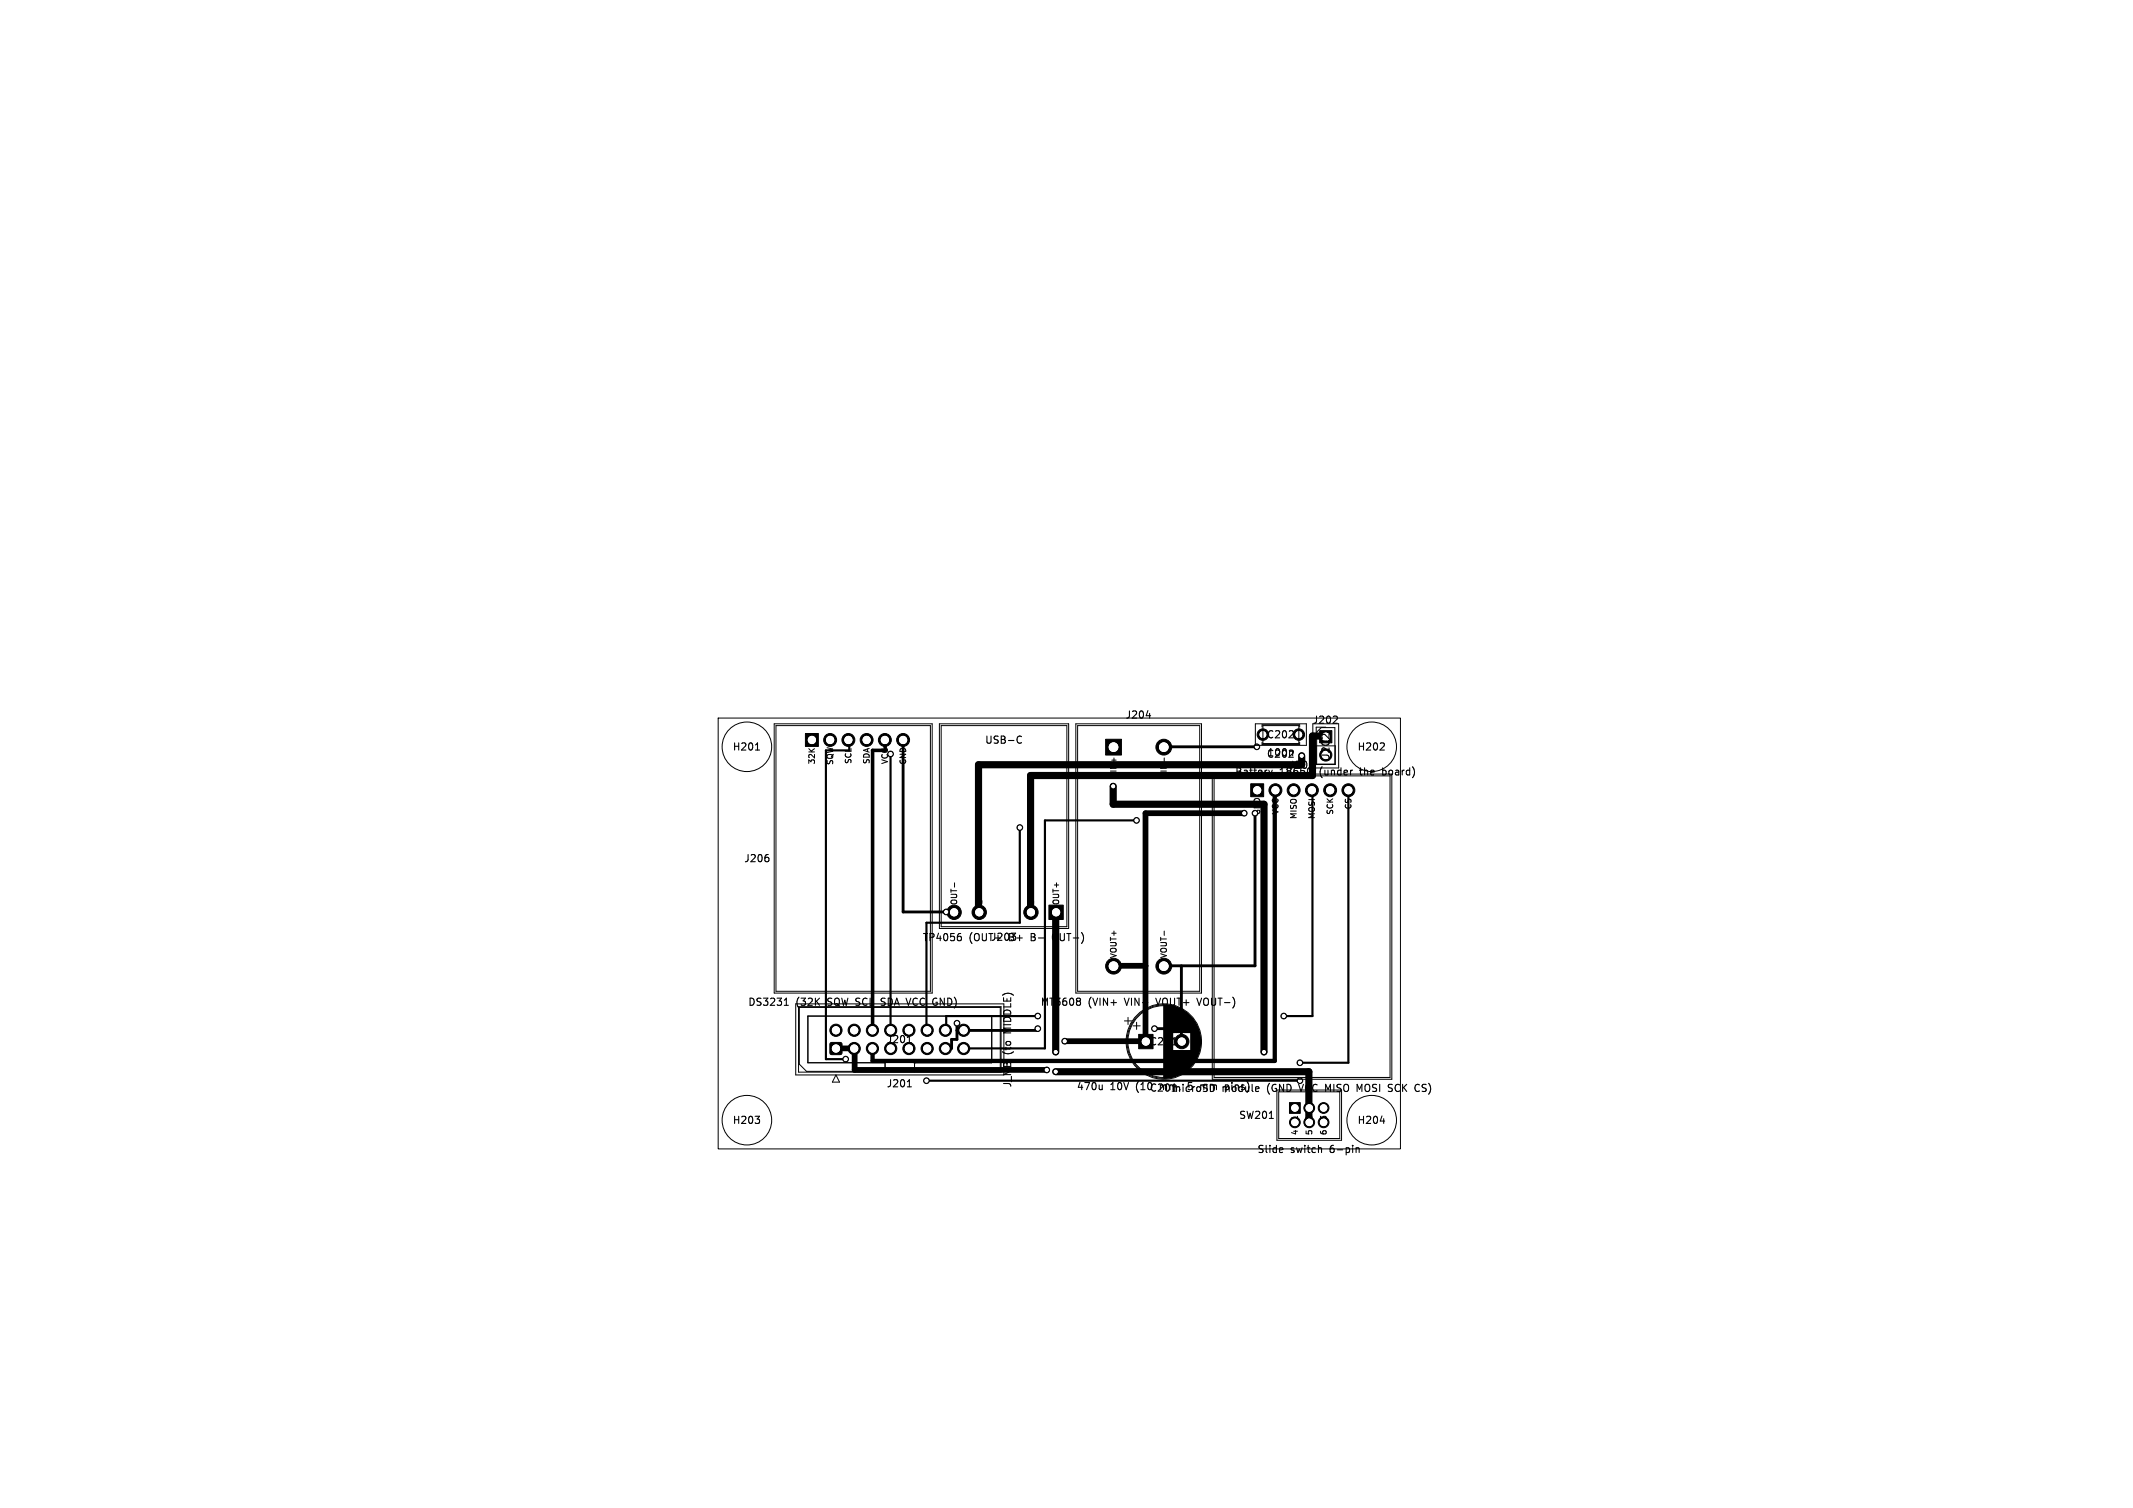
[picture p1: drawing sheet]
<svg xmlns="http://www.w3.org/2000/svg" width="297mm" height="210mm" viewBox="0 0 297 210" stroke-linecap="round" stroke-linejoin="round" font-family="sans-serif">
<defs><g id="words">
<g font-size="1.4">
<text x="156.6" y="100.3">J204</text>
<text x="182.7" y="101">J202</text>
<text x="101.9" y="104.7">H201</text>
<text x="137.1" y="103.8">USB-C</text>
<text x="176.3" y="105.7">C202</text>
<text x="176.3" y="103">C202</text>
<text x="176.3" y="105.5">100n</text>
<text x="179.4" y="107.3">J205</text>
<text x="185.3" y="105.8" transform="rotate(-90 185.3 105.8)">J202</text>
<text x="188.9" y="104.7">H202</text>
<text x="171.9" y="108.2">Battery</text>
<text x="178.2" y="108.2">18650</text>
<text x="184" y="108.2">(under</text>
<text x="189.8" y="108.2">the</text>
<text x="193.2" y="108.2">board)</text>
<text x="103.5" y="120.3">J206</text>
<text x="128.4" y="131.3">TP4056</text>
<text x="134.9" y="131.3">(OUT+</text>
<text x="137.9" y="131.2">J203B+</text>
<text x="144" y="131.3">B-</text>
<text x="147.2" y="131.3">OUT-)</text>
<text x="104.1" y="140.3">DS3231</text>
<text x="110.9" y="140.3">(32K</text>
<text x="115.4" y="140.3">SQW SCL</text>
<text x="123.4" y="140.3">SDA VCC GND)</text>
<text x="141" y="143.7" transform="rotate(-90 141 143.7)">MIDDLE)</text>
<text x="144.8" y="140.3">MT3608</text>
<text x="151.5" y="140.3">(VIN+</text>
<text x="156.8" y="140.3">VIN-</text>
<text x="161.5" y="140.3">VOUT+</text>
<text x="167.4" y="140.3">VOUT-)</text>
<text x="123.4" y="145.5">J201</text>
<text x="141" y="146.9" transform="rotate(-90 141 146.9)">(to</text>
<text x="160" y="145.8">C201</text>
<text x="123.4" y="151.6">J201</text>
<text x="141" y="151.5" transform="rotate(-90 141 151.5)">J_MB</text>
<text x="149.8" y="152">470u</text>
<text x="154.6" y="152">10V</text>
<text x="158.4" y="152">(10C201microSDmmmodule</text>
<text x="162" y="152">mm,</text>
<text x="166.1" y="152">5</text>
<text x="171.8" y="152">pins)</text>
<text x="176.6" y="152.3">(GND</text>
<text x="181.4" y="152.3">VCC MISO</text>
<text x="189.9" y="152.3">MOSI</text>
<text x="194.5" y="152.3">SCK</text>
<text x="198.4" y="152.3">CS)</text>
<text x="101.9" y="156.7">H203</text>
<text x="172.4" y="156">SW201</text>
<text x="175" y="160.8">Slide</text>
<text x="179.7" y="160.8">switch</text>
<text x="185.4" y="160.8">6-pin</text>
<text x="188.9" y="156.7">H204</text>
</g>
<g font-size="1.1">
<text x="113.6" y="106.5" transform="rotate(-90 113.6 106.5)">32K</text>
<text x="116.2" y="106.6" transform="rotate(-90 116.2 106.6)">SQW</text>
<text x="118.7" y="106.5" transform="rotate(-90 118.7 106.5)">SCL</text>
<text x="121.2" y="106.5" transform="rotate(-90 121.2 106.5)">SDA</text>
<text x="126.3" y="106.6" transform="rotate(-90 126.3 106.6)">GND</text>
<text x="155.6" y="108.4" transform="rotate(-90 155.6 108.4)">VIN+</text>
<text x="162.6" y="108.4" transform="rotate(-90 162.6 108.4)">VIN-</text>
<text x="178.2" y="113.5" transform="rotate(-90 178.2 113.5)">VCC</text>
<text x="185.8" y="113.6" transform="rotate(-90 185.8 113.6)">SCK</text>
<text x="188.3" y="112.8" transform="rotate(-90 188.3 112.8)">CS</text>
<text x="180.7" y="114.2" transform="rotate(-90 180.7 114.2)">MISO</text>
<text x="183.3" y="114.2" transform="rotate(-90 183.3 114.2)">MOSI</text>
<text x="133.4" y="126.1" transform="rotate(-90 133.4 126.1)">OUT-</text>
<text x="136.9" y="126.1" transform="rotate(-90 136.9 126.1)">B-</text>
<text x="144.1" y="126.1" transform="rotate(-90 144.1 126.1)">B+</text>
<text x="147.6" y="126.1" transform="rotate(-90 147.6 126.1)">OUT+</text>
<text x="155.6" y="133.5" transform="rotate(-90 155.6 133.5)">VOUT+</text>
<text x="162.6" y="133.5" transform="rotate(-90 162.6 133.5)">VOUT-</text>
<text x="180.9" y="158.2" transform="rotate(-90 180.9 158.2)">4</text>
<text x="180.9" y="156.2" transform="rotate(-90 180.9 156.2)">1</text>
<text x="182.9" y="158.2" transform="rotate(-90 182.9 158.2)">5</text>
<text x="182.9" y="156.2" transform="rotate(-90 182.9 156.2)">2</text>
<text x="184.9" y="158.2" transform="rotate(-90 184.9 158.2)">6</text>
<text x="184.9" y="156.2" transform="rotate(-90 184.9 156.2)">3</text>
</g>
<g font-size="1.1" fill="#fff">
<text x="123.8" y="106.5" transform="rotate(-90 123.8 106.5)">VCC</text>
<text x="175.6" y="113.6" transform="rotate(-90 175.6 113.6)">GND</text>
</g>
</g></defs>
<g fill="#000" stroke="#000" stroke-width=".14">
<path d="M112.1 102.1h1.8v1.9h-1.8zM153.9 103h2.3v2.1h-2.3zM174.2 109.1h1.8v1.9h-1.8zM183.7 101.8h1.7v1.6h-1.7zM146 126.1h2v2h-2zM115.6 145.2h.2h1.4v.2v1.4l-.2 .1-1.4-.1-.1-.2zM158.6 144.1h2v2h-2zM179.6 153.6h1.4v1.4h-1.4z"/>
<circle cx="115.6" cy="103" r=".9"/>
<circle cx="118.1" cy="103" r=".9"/>
<circle cx="120.7" cy="103" r=".9"/>
<circle cx="123.2" cy="103" r=".9"/>
<circle cx="124" cy="105" r=".4"/>
<circle cx="125.7" cy="103" r=".9"/>
<circle cx="142" cy="115.2" r=".4"/>
<circle cx="155" cy="109.5" r=".4"/>
<circle cx="158.3" cy="114.2" r=".4"/>
<circle cx="162" cy="104" r="1.1"/>
<circle cx="173.3" cy="113.2" r=".4"/>
<circle cx="174.7" cy="113.2" r=".4"/>
<circle cx="175" cy="104" r=".4"/>
<circle cx="175.8" cy="102.3" r=".8"/>
<circle cx="177.6" cy="110" r=".9"/>
<circle cx="180.1" cy="110" r=".9"/>
<circle cx="180.8" cy="102.3" r=".8"/>
<circle cx="181.3" cy="105.2" r=".4"/>
<circle cx="182.7" cy="110" r=".9"/>
<circle cx="184.6" cy="105.1" r=".85"/>
<circle cx="185.2" cy="110" r=".9"/>
<circle cx="187.7" cy="110" r=".9"/>
<circle cx="131.8" cy="127" r=".4"/>
<circle cx="132.8" cy="127" r="1"/>
<circle cx="136.3" cy="127" r="1"/>
<circle cx="143.5" cy="127" r="1"/>
<circle cx="155" cy="134.5" r="1.1"/>
<circle cx="162" cy="134.5" r="1.1"/>
<circle cx="116.4" cy="143.5" r=".85"/>
<circle cx="117.7" cy="147.5" r=".4"/>
<circle cx="118.9" cy="143.5" r=".85"/>
<circle cx="118.9" cy="146" r=".85"/>
<circle cx="121.5" cy="146" r=".85"/>
<circle cx="121.5" cy="143.5" r=".85"/>
<circle cx="124" cy="143.5" r=".85"/>
<circle cx="124" cy="146" r=".85"/>
<circle cx="126.6" cy="146" r=".85"/>
<circle cx="126.6" cy="143.5" r=".85"/>
<circle cx="127.3" cy="148" r=".06"/>
<circle cx="127.3" cy="148" r=".05"/>
<circle cx="129" cy="150.5" r=".4"/>
<circle cx="129.1" cy="143.5" r=".85"/>
<circle cx="129.1" cy="146" r=".85"/>
<circle cx="131.6" cy="143.5" r=".85"/>
<circle cx="131.6" cy="146" r=".85"/>
<circle cx="133.2" cy="142.5" r=".4"/>
<circle cx="134.2" cy="143.5" r=".85"/>
<circle cx="134.2" cy="146" r=".85"/>
<circle cx="144.5" cy="141.5" r=".4"/>
<circle cx="144.5" cy="143.3" r=".4"/>
<circle cx="145.8" cy="149" r=".4"/>
<circle cx="147" cy="146.5" r=".4"/>
<circle cx="147" cy="149.2" r=".4"/>
<circle cx="148.3" cy="145" r=".4"/>
<circle cx="160.7" cy="143.3" r=".4"/>
<circle cx="164.5" cy="145" r="1"/>
<circle cx="176" cy="146.5" r=".4"/>
<circle cx="178.7" cy="141.5" r=".4"/>
<circle cx="180.3" cy="156.3" r=".75"/>
<circle cx="181" cy="150.5" r=".4"/>
<circle cx="181" cy="148" r=".4"/>
<circle cx="182.3" cy="154.3" r=".75"/>
<circle cx="182.3" cy="156.3" r=".75"/>
<circle cx="184.3" cy="154.3" r=".75"/>
<circle cx="184.3" cy="156.3" r=".75"/>
</g>
<path d="M123.2 103v1.5h-1.7v39" fill="none" stroke="#000" stroke-width=".5"/>
<path d="M177.5 110v37.8h-56v-1.8" fill="none" stroke="#000" stroke-width=".6"/>
<path d="M155 109.5v2.5h21v34.5M181.3 105.2v1.3h-45.1v20.5M184.3 102.5h-1.6v5.5h-39.2v19M147 127v19.5M147 149.2h35.3v5.1M182.3 154.2v1.8" fill="none" stroke="#000" stroke-width="1"/>
<path d="M173.3 113.2h-13.8l.1 31.9M155 134.5h4.5M118.9 146l.1 3h26.8M119 146h-2.6M148.2 145h11.3" fill="none" stroke="#000" stroke-width=".8"/>
<path d="M118.2 103v1.5h-3.2v43h2.8M124 105v38.5M142 115.2v13.3h-13v14.7l.1 .3M158.2 114.2h-12.7v31.8h-11.3M182.7 110v31.5h-4M187.7 110v38h-6.7M129 150.5h52M144.5 141.5h-12.7v1.7l-.2 .3" fill="none" stroke="#000" stroke-width=".3"/>
<path d="M125.8 103.1v23.9h6M174.7 113.2v21.3h-12.7M175 104l-13 .1M164.5 134.5l.1 10.6M133.2 143.5h1M133.2 142.5v2.3h-.7v1.2h-.9M144.5 143.2v.3h-10.3M160.7 143.2h3.8" fill="none" stroke="#000" stroke-width=".4"/>
<g fill="#fff" stroke="#fff" stroke-width=".14">
<circle cx="181.2" cy="105.3" r=".2"/>
<circle cx="147" cy="149.2" r=".2"/>
<circle cx="147" cy="146.5" r=".2"/>
<circle cx="176" cy="146.5" r=".2"/>
<circle cx="155" cy="109.5" r=".2"/>
<circle cx="145.7" cy="149" r=".2"/>
<circle cx="148.2" cy="145" r=".2"/>
<circle cx="173.2" cy="113.3" r=".2"/>
<circle cx="117.7" cy="147.5" r=".2"/>
<circle cx="129" cy="150.5" r=".2"/>
<circle cx="181" cy="150.5" r=".2"/>
<circle cx="181" cy="148" r=".2"/>
<circle cx="158.2" cy="114.3" r=".2"/>
<circle cx="144.5" cy="141.5" r=".2"/>
<circle cx="178.8" cy="141.5" r=".2"/>
<circle cx="142" cy="115.3" r=".2"/>
<circle cx="175" cy="104" r=".2"/>
<circle cx="144.5" cy="143.3" r=".2"/>
<circle cx="160.8" cy="143.2" r=".2"/>
<circle cx="133.3" cy="142.5" r=".2"/>
<circle cx="131.7" cy="127" r=".2"/>
<circle cx="104" cy="104" r="1.6"/>
<circle cx="191" cy="104" r="1.6"/>
<circle cx="104" cy="156" r="1.6"/>
<circle cx="191" cy="156" r="1.6"/>
<circle cx="175.1" cy="110" r=".5"/>
<circle cx="177.6" cy="110" r=".5"/>
<circle cx="180.1" cy="110" r=".5"/>
<circle cx="182.7" cy="110" r=".5"/>
<circle cx="185.2" cy="110" r=".5"/>
<circle cx="187.8" cy="110" r=".5"/>
<circle cx="155" cy="104" r=".6"/>
<circle cx="162.1" cy="104" r=".6"/>
<circle cx="155" cy="134.5" r=".6"/>
<circle cx="162" cy="134.5" r=".6"/>
<circle cx="147.1" cy="127" r=".5"/>
<circle cx="143.5" cy="127" r=".5"/>
<circle cx="136.4" cy="127" r=".5"/>
<circle cx="132.8" cy="127" r=".5"/>
<circle cx="113" cy="103" r=".5"/>
<circle cx="115.6" cy="103" r=".5"/>
<circle cx="118.1" cy="103" r=".5"/>
<circle cx="120.7" cy="103" r=".5"/>
<circle cx="123.2" cy="103" r=".5"/>
<circle cx="125.7" cy="103" r=".5"/>
<circle cx="116.4" cy="146" r=".5"/>
<circle cx="116.4" cy="143.5" r=".5"/>
<circle cx="118.9" cy="146" r=".5"/>
<circle cx="118.9" cy="143.5" r=".5"/>
<circle cx="121.5" cy="146" r=".5"/>
<circle cx="121.5" cy="143.5" r=".5"/>
<circle cx="124" cy="146" r=".5"/>
<circle cx="124" cy="143.5" r=".5"/>
<circle cx="126.6" cy="146" r=".5"/>
<circle cx="126.6" cy="143.5" r=".5"/>
<circle cx="129.1" cy="146" r=".5"/>
<circle cx="129.1" cy="143.5" r=".5"/>
<circle cx="131.6" cy="146" r=".5"/>
<circle cx="131.6" cy="143.5" r=".5"/>
<circle cx="134.2" cy="146" r=".5"/>
<circle cx="134.2" cy="143.5" r=".5"/>
<circle cx="159.5" cy="145" r=".5"/>
<circle cx="164.5" cy="145" r=".5"/>
<circle cx="180.3" cy="154.3" r=".45"/>
<circle cx="182.3" cy="154.3" r=".45"/>
<circle cx="184.3" cy="154.3" r=".45"/>
<circle cx="180.3" cy="156.3" r=".45"/>
<circle cx="182.3" cy="156.3" r=".45"/>
<circle cx="184.3" cy="156.3" r=".45"/>
<circle cx="184.6" cy="102.6" r=".5"/>
<circle cx="175.9" cy="102.3" r=".4"/>
<circle cx="180.9" cy="102.3" r=".4"/>
</g>
<g fill="none" stroke="#000" stroke-width=".14">
<path d="M100 100h95v60h-95zM107.8 100.8h22v37.5h-22zM108.1 101.1h21.4v37h-21.4zM130.8 100.8h18v28.5h-18zM131.1 101.1h17.5v28h-17.5zM149.8 100.8h17.5v37.5h-17.5zM150 101.1h17v37h-17zM162.1 105.6v.6M168.8 107.8h25v42.5h-25zM169 108.1h24.6v42h-24.6zM174.8 100.8h7.1v3h-7.1zM175.7 101.2v-.3h5.3v.3"/>
<path d="M175.7 103.4v.3h5.3v-.3M175.9 101.1h5v2.4h-5zM182.8 100.8h3.6v6.2h-3.6zM183.3 101.3v1.3M183.3 103.9h2.6v2.6h-2.6zM184 101.3l-.7 .7v4.4h2.6v-5.1M110.8 139.8h29v9.9h-29zM132.9 122.9v.7M136.4 124.4v.6M162 140v10.1M162.1 140v10.1M162.1 129.7v.6"/>
<path d="M162.2 140v10.1M162.3 140v10.1M162.4 140v10.1M162.5 140v10.1M162.6 140v10.1M111.2 140.2h28.2v9.1h-28.2zM111.3 140.3h28v8.9h-27l-1-1zM116.4 149.7l.5 1h-1zM123.2 149.3v-1.3h-10.7v-6.5h25.6v6.5h-10.8v1.3M156.6 142.2h1M157.1 141.7v1M157.8 142.9h1"/>
<path d="M158.3 142.4v1M162.7 140v10.1M162.8 140v10.1M162.9 140v10.1M163 140.1v9.9M163.1 140.1v9.9M163.2 140.1v9.9M163.3 140.1v9.9M163.3 140.1v3.7M163.3 146.3v3.7M163.4 140.1v3.7M163.4 146.3v3.7"/>
<path d="M163.4 140.2v3.6M163.4 146.3v3.6M163.5 140.2v3.6M163.5 146.3v3.6M163.6 140.2v3.6M163.6 146.3v3.6M163.7 140.2v3.6M163.7 146.3v3.6M163.7 140.3v3.5M163.7 146.3v3.5M163.8 140.3v3.5M163.8 146.3v3.5"/>
<path d="M163.9 140.3v3.5M163.9 146.3v3.5M164 140.3v3.5M164 146.3v3.5M164 140.4v3.4M164 146.3v3.4M164.1 140.4v3.4M164.1 146.3v3.4M164.2 140.4v3.4M164.2 146.3v3.4M164.3 140.5v3.3M164.3 146.3v3.3"/>
<path d="M164.4 140.5v3.3M164.4 146.3v3.3M164.5 140.6v3.2M164.5 146.3v3.2M164.6 140.6v3.2M164.6 146.3v3.2M164.6 140.7v3.1M164.6 146.3v3.1M164.7 140.7v3.1M164.7 146.3v3.1M164.8 140.8v3M164.8 146.3v3"/>
<path d="M164.9 140.8v3M164.9 146.3v3M164.9 140.9v2.9M164.9 146.3v2.9M165 140.9v2.9M165 146.3v2.9M165.1 140.9v2.9M165.1 146.3v2.9M165.1 141v2.8M165.1 146.3v2.8M165.2 141v2.8M165.2 146.3v2.8"/>
<path d="M165.2 141.1v2.7M165.2 146.3v2.7M165.3 141.1v2.7M165.3 146.3v2.7M165.3 141.2v2.6M165.3 146.3v2.6M165.4 141.2v2.6M165.4 146.3v2.6M165.5 141.3v2.5M165.5 146.3v2.5M165.6 141.4v2.4M165.6 146.3v2.4"/>
<path d="M165.7 141.4v2.4M165.7 146.3v2.4M165.7 141.5v2.3M165.7 146.3v2.3M165.8 141.6v2.2M165.8 146.3v2.2M165.8 141.6v6.9M165.9 141.7v6.7M166 141.8v6.5M166.1 141.9v6.3M166.1 142v6.1M166.2 142.1v6"/>
<path d="M166.2 142.1v5.9M166.3 142.2v5.7M166.3 142.3v5.5M166.4 142.3v5.5M166.4 142.4v5.3M166.5 142.5v5.1M166.5 142.6v4.9M166.6 142.7v4.7M166.6 142.8v4.5M166.7 142.8v4.5M166.7 142.9v4.3M166.7 143v4.1"/>
<path d="M166.8 143.1v3.9M166.8 143.2v3.7M166.9 143.3v3.5M166.9 143.4v3.3M166.9 143.5v3.1M167 143.7v2.7M167 143.8v2.5M167.1 144v2.1M167.1 144.2v1.7M167.1 144.5v1.1M177.8 151.8h9v7h-9zM178 152h8.6v6.6h-8.6z"/>
<circle cx="104" cy="104" r="3.4"/>
<circle cx="191" cy="104" r="3.4"/>
<circle cx="104" cy="156" r="3.4"/>
<circle cx="162" cy="145" r="5.2"/>
<circle cx="162" cy="145.1" r="5"/>
<circle cx="162" cy="145.1" r="5.1"/>
<circle cx="191" cy="156" r="3.4"/>
</g>
<g fill="none" stroke="#000" stroke-width=".15">
<path d="M159.6 99.7h.6M186 99.7l.2 .2v.3l-.6 .5h.6M105.2 104.5h.6M105.4 103.6l.1-.1v1M106.8 119h.2M106.9 119.4l.2 .2v.2l-.2 .2M141.8 102.6l.2-.1 .2 .1M142.2 103.4l-.2 .1h-.2M176.7 107.3l.2 .6M176.9 107.9l-.2 .4M177.1 107.3l-.2 .6M179.5 105.5h.6"/>
<path d="M179.5 102.8h.6M180 104.5v.4M180 101.8v.4M182.4 106h.5M182.6 107.7l-.1 .2M182.7 106.4l.2 .2v.2l-.2 .2M185.1 102.3v.6l-.6-.6h-.3l-.1 .1M189.3 107.3h.4M192.5 106.9v1M192.5 107.9h.3M192.7 103.5l.1 .1-.1 .3-.6 .6h.7M192.8 107.3h-.3"/>
<path d="M109.3 139.2l.2-.2v1M122.7 140h.4M122.7 139.4l.4 .1M123.1 139l-.4 .1M133.5 130.4h.3l.1 .2-.1 .3-.3 .1M133.6 130h.2M143.6 130.5h.3M143.9 130h-.3v1h.4M147 130a.34 .34 0 0 0-.5 .3v.4a.34 .34 0 0 0 .5 .3M150.3 139l.2 .2-.2 .2 .2 .2v.2l-.2 .2M160.9 139l.4 1M166.6 139l.4 1"/>
<path d="M105.1 155.5h.7l-.4 .3M105.7 155.9l.1 .1-.1 .4M109.2 140h.6M126.3 151.4h.6M126.3 145.2h.6M126.5 144.3l.1-.1v1M126.5 150.5l.1-.1v1M153.5 151.1v.7M153.5 151.7l-.3 .1M163.2 145.5h.6M175.2 151.3l.1 .3-.5 .1M175.3 152h-.1"/>
<path d="M176.7 155.8h.6M178.5 159.8l.1 .3-.4 .1M180.8 151l.4 1M184 159.9v.6M188.9 159.9h.3l.1 .6M189 151l.3 .7 .3-.7M192.2 156.1h.6M193.7 151.5l.2 .2-.2 .3M193.7 151l.2 .1M198 152h.2M198.1 151.1v.3M178.6 160.5h-.1"/>
</g>
<use href="#words"/>
</svg>
